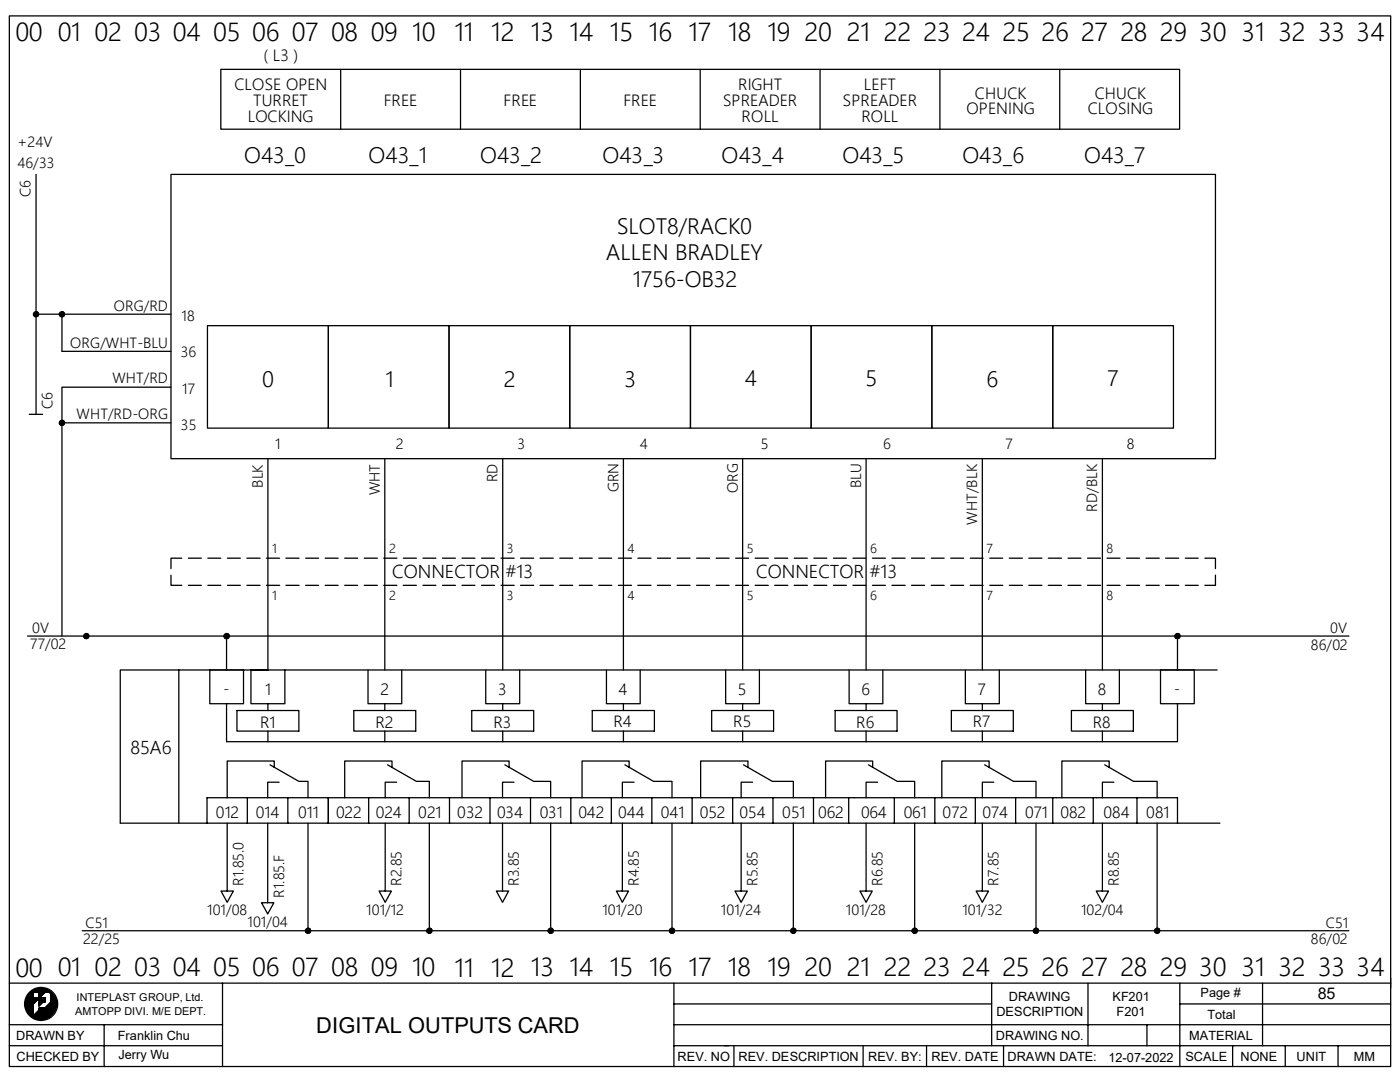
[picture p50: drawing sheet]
<svg xmlns="http://www.w3.org/2000/svg" width="279mm" height="216mm" viewBox="0 0 279 216" stroke-linecap="round" stroke-linejoin="round" font-family="sans-serif">
<defs><g id="words">
<g font-size="5.1">
<text x="3.1" y="8.2">00</text>
<text x="11.5" y="8.2">01 02 03 04 05 06 07 08 09</text>
<text x="82.3" y="8.3">10</text>
<text x="90.7" y="8.3">11</text>
<text x="98.1" y="8.3">12</text>
<text x="106" y="8.2">13</text>
<text x="113.6" y="8.3">14</text>
<text x="121.7" y="8.2">15 16</text>
<text x="137.4" y="8.3">17</text>
<text x="145.3" y="8.2">18 19 20</text>
<text x="169" y="8.3">21</text>
<text x="176.4" y="8.2">22 23 24 25 26 27 28 29 30 31 32 33 34</text>
<text x="3.1" y="194.9">00</text>
<text x="11.5" y="194.8">01 02 03 04</text>
<text x="42.5" y="194.8">05 06 07 08 09 10</text>
<text x="90.7" y="194.9">11 12</text>
<text x="106" y="194.8">13</text>
<text x="113.6" y="194.8">14 15 16 17 18 19</text>
<text x="160.6" y="194.8">20</text>
<text x="169" y="194.8">21 22</text>
<text x="184.3" y="194.8">23</text>
<text x="192" y="194.8">24</text>
<text x="200.1" y="194.8">25 26</text>
<text x="215.8" y="194.8">27</text>
<text x="223.6" y="194.8">28 29 30</text>
<text x="247.8" y="194.8">31</text>
<text x="255.1" y="194.8">32 33 34</text>
</g>
<g font-size="4.4">
<text x="48.7" y="32.4">O43_0</text>
<text x="73.5" y="32.5">O43_1</text>
<text x="95.8" y="32.4">O43_2</text>
<text x="120.3" y="32.4">O43_3</text>
<text x="144" y="32.4">O43_4</text>
<text x="168.1" y="32.4">O43_5</text>
<text x="192.1" y="32.4">O43_6</text>
<text x="216.4" y="32.4">O43_7</text>
<text x="123.1" y="46.7">SLOT8/RACK0</text>
<text x="121" y="51.9">ALLEN BRADLEY</text>
<text x="126.3" y="57.2">1756-OB32</text>
<text x="52.3" y="77.1">0</text>
<text x="76.9" y="77.1">1</text>
<text x="100.6" y="77.1">2</text>
<text x="124.6" y="77.1">3</text>
<text x="148.6" y="77">4</text>
<text x="172.7" y="77">5</text>
<text x="196.8" y="77.1">6</text>
<text x="221" y="77">7</text>
<text x="63.1" y="206">DIGITAL OUTPUTS CARD</text>
</g>
<g font-size="3.6">
<text x="78.3" y="115.4">CONNECTOR #13</text>
<text x="150.9" y="115.4">CONNECTOR #13</text>
<text x="26" y="150.5">85A6</text>
</g>
<g font-size="3.2">
<text x="46.8" y="18">CLOSE OPEN</text>
<text x="52.6" y="12.2">( L3 )</text>
<text x="147.3" y="18">RIGHT</text>
<text x="172.4" y="18">LEFT</text>
<text x="50.5" y="21.1">TURRET</text>
<text x="76.6" y="21.1">FREE</text>
<text x="100.5" y="21.1">FREE</text>
<text x="124.4" y="21.1">FREE</text>
<text x="144.3" y="21.1">SPREADER</text>
<text x="168.2" y="21.1">SPREADER</text>
<text x="192.9" y="22.8">OPENING</text>
<text x="194.6" y="19.7">CHUCK</text>
<text x="217.1" y="22.8">CLOSING</text>
<text x="218.5" y="19.7">CHUCK</text>
<text x="49.4" y="24.3">LOCKING</text>
<text x="148" y="24.3">ROLL</text>
<text x="171.9" y="24.3">ROLL</text>
<text x="52.9" y="138.6">1</text>
<text x="75.9" y="138.6">2</text>
<text x="99.4" y="138.6">3</text>
<text x="123.4" y="138.6">4</text>
<text x="147.3" y="138.6">5</text>
<text x="171.9" y="138.6">6</text>
<text x="195.2" y="138.6">7</text>
<text x="219.1" y="138.6">8</text>
<text x="51.9" y="145.2">R1</text>
<text x="74.9" y="145.2">R2</text>
<text x="98.5" y="145.2">R3</text>
<text x="122.4" y="145.2">R4</text>
<text x="146.3" y="145.2">R5</text>
<text x="170.9" y="145.2">R6</text>
<text x="194.1" y="145.2">R7</text>
<text x="218.1" y="145.2">R8</text>
<text x="43.1" y="163.2">012</text>
<text x="51.1" y="163.2">014</text>
<text x="59.5" y="163.2">011</text>
<text x="67.1" y="163.2">022</text>
<text x="75" y="163.2">024</text>
<text x="83.5" y="163.2">021</text>
<text x="91.3" y="163.2">032</text>
<text x="99.2" y="163.2">034</text>
<text x="107.7" y="163.2">031</text>
<text x="115.5" y="163.2">042</text>
<text x="123.4" y="163.2">044</text>
<text x="131.9" y="163.2">041</text>
<text x="139.6" y="163.2">052</text>
<text x="147.6" y="163.2">054</text>
<text x="156.1" y="163.2">051</text>
<text x="163.3" y="163.2">062</text>
<text x="171.8" y="163.2">064</text>
<text x="180.3" y="163.2">061</text>
<text x="188.1" y="163.2">072</text>
<text x="196.1" y="163.2">074</text>
<text x="204.6" y="163.2">071</text>
<text x="211.6" y="163.2">082</text>
<text x="220.3" y="163.2">084</text>
<text x="228.8" y="163.2">081</text>
<text x="263" y="199.4">85</text>
</g>
<g font-size="2.9">
<text x="3.5" y="29.3">+24V</text>
<text x="3.5" y="33.6">46/33</text>
<text x="6.1" y="39.3" transform="rotate(-90 6.1 39.3)">C6</text>
<text x="22.7" y="62">ORG/RD</text>
<text x="36.2" y="64">18</text>
<text x="14" y="69.4">ORG/WHT-BLU</text>
<text x="36.1" y="71.3">36</text>
<text x="22.4" y="76.5">WHT/RD</text>
<text x="10.5" y="81.7" transform="rotate(-90 10.5 81.7)">C6</text>
<text x="15.3" y="83.7">WHT/RD-ORG</text>
<text x="36.4" y="78.5">17</text>
<text x="36.1" y="85.8">35</text>
<text x="54.9" y="89.5">1</text>
<text x="79" y="89.5">2</text>
<text x="103.3" y="89.5">3</text>
<text x="127.7" y="89.5">4</text>
<text x="151.9" y="89.5">5</text>
<text x="176.2" y="89.5">6</text>
<text x="200.7" y="89.5">7</text>
<text x="224.9" y="89.5">8</text>
<text x="52.5" y="97.3" transform="rotate(-90 52.5 97.3)">BLK</text>
<text x="75.8" y="98.8" transform="rotate(-90 75.8 98.8)">WHT</text>
<text x="99.3" y="96.2" transform="rotate(-90 99.3 96.2)">RD</text>
<text x="123.4" y="98.2" transform="rotate(-90 123.4 98.2)">GRN</text>
<text x="147.2" y="98.4" transform="rotate(-90 147.2 98.4)">ORG</text>
<text x="171.8" y="97.4" transform="rotate(-90 171.8 97.4)">BLU</text>
<text x="195" y="104.7" transform="rotate(-90 195 104.7)">WHT/BLK</text>
<text x="219" y="102.1" transform="rotate(-90 219 102.1)">RD/BLK</text>
<text x="6" y="129.5">77/02</text>
<text x="6.4" y="126.3">0V</text>
<text x="261.6" y="129.6">86/02</text>
<text x="265.5" y="126.3">0V</text>
<text x="44.6" y="138.4">-</text>
<text x="234.3" y="138.4">-</text>
<text x="48.6" y="176.8" transform="rotate(-90 48.6 176.8)">R1.85.0</text>
<text x="56.7" y="179.1" transform="rotate(-90 56.7 179.1)">R1.85.F</text>
<text x="80.1" y="176.8" transform="rotate(-90 80.1 176.8)">R2.85</text>
<text x="103.5" y="176.8" transform="rotate(-90 103.5 176.8)">R3.85</text>
<text x="127.5" y="176.8" transform="rotate(-90 127.5 176.8)">R4.85</text>
<text x="151.2" y="176.8" transform="rotate(-90 151.2 176.8)">R5.85</text>
<text x="176.1" y="176.8" transform="rotate(-90 176.1 176.8)">R6.85</text>
<text x="199.3" y="176.8" transform="rotate(-90 199.3 176.8)">R7.85</text>
<text x="223.3" y="176.8" transform="rotate(-90 223.3 176.8)">R8.85</text>
<text x="17.1" y="185.1">C51</text>
<text x="41.4" y="182.7">101/08</text>
<text x="49.4" y="185">101/04</text>
<text x="73.1" y="182.7">101/12</text>
<text x="120.2" y="182.7">101/20</text>
<text x="143.9" y="182.7">101/24</text>
<text x="168.8" y="182.7">101/28</text>
<text x="192.1" y="182.7">101/32</text>
<text x="215.8" y="182.7">102/04</text>
<text x="264.6" y="185.1">C51</text>
<text x="16.6" y="188.3">22/25</text>
<text x="261.6" y="188.4">86/02</text>
</g>
<g font-size="2.5">
<text x="54.3" y="110.3">1</text>
<text x="77.6" y="110.3">2</text>
<text x="101.2" y="110.3">3</text>
<text x="125.2" y="110.3">4</text>
<text x="149.1" y="110.3">5</text>
<text x="173.7" y="110.3">6</text>
<text x="196.9" y="110.3">7</text>
<text x="220.9" y="110.3">8</text>
<text x="54.3" y="119.7">1</text>
<text x="77.6" y="119.7">2</text>
<text x="101.2" y="119.7">3</text>
<text x="125.2" y="119.7">4</text>
<text x="149.1" y="119.7">5</text>
<text x="173.7" y="119.7">6</text>
<text x="196.9" y="119.7">7</text>
<text x="220.9" y="119.7">8</text>
<text x="198.8" y="202.8">DESCRIPTION</text>
<text x="201.3" y="199.7">DRAWING</text>
<text x="222" y="199.7">KF201</text>
<text x="222.8" y="202.7">F201</text>
<text x="239.6" y="198.9">Page #</text>
<text x="241" y="203.3">Total</text>
<text x="3.2" y="207.5">DRAWN BY</text>
<text x="23.5" y="207.5">Franklin Chu</text>
<text x="198.8" y="207.5">DRAWING NO.</text>
<text x="237.3" y="207.5">MATERIAL</text>
<text x="3.3" y="211.6">CHECKED BY</text>
<text x="23.6" y="211.4">Jerry Wu</text>
<text x="135.2" y="211.6">REV. NO REV. DESCRIPTION</text>
<text x="173.2" y="211.6">REV. BY:</text>
<text x="185.9" y="211.6">REV. DATE</text>
<text x="201.1" y="211.6">DRAWN DATE:</text>
<text x="221.2" y="211.9">12-07-2022</text>
<text x="236.6" y="211.6">SCALE</text>
<text x="247.6" y="211.6">NONE</text>
<text x="258.7" y="211.6">UNIT</text>
<text x="270.2" y="211.6">MM</text>
</g>
<g font-size="2.2">
<text x="15" y="202.4">AMTOPP DIVI. M/E DEPT.</text>
<text x="15.3" y="199.8">INTEPLAST GROUP, Ltd.</text>
</g>
</g></defs>
<g fill="none" stroke="#000" stroke-width=".25">
<path d="M1.9 3.2h275.6v209.6h-275.6zM44.1 13.8h191.3v12h-191.3zM68 13.8v12M91.9 13.8v12M115.8 13.8v12M139.7 13.8v12M163.7 13.8v12M187.6 13.8v12M211.5 13.8v12M7.2 34.8v47.9M34.1 34.8h208.5v56.7h-208.5zM7.1 62.2l-.4 .5"/>
<path d="M7.2 62.7h26.9M7.3 62.2l-.6 .6M7.5 62.3l-.8 .6M7.5 62.3l-.7 .8M7.6 62.4l-.7 .8M7.6 63l-.1 .2M7.7 62.6l-.7 .6M7.7 62.7l-.5 .5M12.3 62.2l-.4 .5M12.4 62.7v7.4h21.7M12.5 62.2l-.6 .6M12.6 62.3l-.7 .6"/>
<path d="M12.7 62.3l-.7 .8M12.8 62.4l-.7 .8M12.8 63l-.2 .2M12.9 62.6l-.7 .6M12.9 62.7l-.5 .5M34.1 77.3h-21.7v49.6M41.4 65h24.1v20.4h-24.1zM65.5 65h24.1v20.4h-24.1zM89.6 65h24.1v20.4h-24.1zM113.7 65h24.1v20.4h-24.1zM137.8 65h24.1v20.4h-24.1zM161.9 65h24.1v20.4h-24.1z"/>
<path d="M186 65h24.1v20.4h-24.1zM210.1 65h24.1v20.4h-24.1zM5.8 82.7h2.7M12.3 83.9l-.4 .4M12.4 84.4h21.7M12.5 83.9l-.6 .6M12.6 83.9l-.7 .7M12.7 84l-.7 .7M12.8 84.1l-.7 .7M12.8 84.6l-.2 .2M12.9 84.2l-.7 .7M12.9 84.4l-.5 .5"/>
<path d="M53.5 91.5v42.2h-3.4v6.7h3.4M76.8 91.5v42.2M100.3 91.5v42.2M124.4 91.5v42.2M148.2 91.5v42.2M172.8 91.5v42.2M196 91.5v42.2M220 91.5v42.2M34.1 114.8v2h2.2M36.3 111.4h-2.2v2.1M37.6 111.4h2.6M37.6 116.8h2.6"/>
<path d="M41.5 111.4h2.6M41.5 116.8h2.6M45.4 111.4h2.6M45.4 116.8h2.6M49.3 111.4h2.6M49.3 116.8h2.6M53.2 111.4h2.6M53.2 116.8h2.6M57.1 111.4h2.6M57.1 116.8h2.6M61 111.4h2.6M61 116.8h2.6"/>
<path d="M64.9 111.4h2.6M64.9 116.8h2.6M68.8 111.4h2.6M68.8 116.8h2.6M72.7 111.4h2.6M72.7 116.8h2.6M76.6 111.4h2.6M76.6 116.8h2.6M80.5 111.4h2.6M80.5 116.8h2.6M84.4 111.4h2.6M84.4 116.8h2.6"/>
<path d="M88.3 111.4h2.6M88.3 116.8h2.6M92.2 111.4h2.6M92.2 116.8h2.6M96.1 111.4h2.6M96.1 116.8h2.6M100 111.4h2.6M100 116.8h2.6M103.9 111.4h2.6M103.9 116.8h2.6M107.8 111.4h2.6M107.8 116.8h2.6"/>
<path d="M111.7 111.4h2.6M111.7 116.8h2.6M115.6 111.4h2.6M115.6 116.8h2.6M119.5 111.4h2.6M119.5 116.8h2.6M123.4 111.4h2.6M123.4 116.8h2.6M127.3 111.4h2.6M127.3 116.8h2.6M131.2 111.4h2.6M131.2 116.8h2.6"/>
<path d="M135.1 111.4h2.6M135.1 116.8h2.6M139 111.4h2.6M139 116.8h2.6M142.9 111.4h2.6M142.9 116.8h2.6M146.8 111.4h2.6M146.8 116.8h2.6M150.7 111.4h2.6M150.7 116.8h2.6M154.6 111.4h2.6M154.6 116.8h2.6"/>
<path d="M158.5 111.4h2.6M158.5 116.8h2.6M162.4 111.4h2.6M162.4 116.8h2.6M166.3 111.4h2.6M166.3 116.8h2.6M170.2 111.4h2.6M170.2 116.8h2.6M174.1 111.4h2.6M174.1 116.8h2.6M178 111.4h2.6M178 116.8h2.6"/>
<path d="M181.9 111.4h2.6M181.9 116.8h2.6M185.8 111.4h2.6M185.8 116.8h2.6M189.7 111.4h2.6M189.7 116.8h2.6M193.6 111.4h2.6M193.6 116.8h2.6M197.5 111.4h2.6M197.5 116.8h2.6M201.4 111.4h2.6M201.4 116.8h2.6"/>
<path d="M205.3 111.4h2.6M205.3 116.8h2.6M209.2 111.4h2.6M209.2 116.8h2.6M213.1 111.4h2.6M213.1 116.8h2.6M217 111.4h2.6M217 116.8h2.6M220.9 111.4h2.6M220.9 116.8h2.6M224.8 111.4h2.6M224.8 116.8h2.6"/>
<path d="M228.7 111.4h2.7M228.7 116.8h2.7M232.6 111.4h2.6M232.6 116.8h2.6M236.6 111.4h2.5M236.6 116.8h2.5M240.5 111.4h2.1v2.1M242.6 114.8v2h-2.1M5.5 126.9h263.7M17.1 126.4l-.4 .5M17.3 126.4l-.6 .6M17.5 126.5l-.7 .7"/>
<path d="M17.6 126.5l-.8 .8M17.7 126.7l-.8 .7M17.7 127.2l-.2 .2M17.7 126.8l-.6 .6M17.7 127l-.5 .5M35.7 133.7v30.6M41.9 133.7h6.7v6.7h-6.7zM45.2 126.4l-.5 .5M45.2 126.9v6.8M45.3 126.4l-.6 .6M45.5 126.5l-.7 .7M45.6 126.5l-.8 .8"/>
<path d="M45.7 126.7l-.7 .7M45.7 127.2l-.2 .2M45.7 126.8l-.6 .6M45.8 127l-.5 .5M56.9 133.7v6.7h-3.4M73.4 133.7v6.7h3.4M80.2 133.7v6.7h-3.4M96.9 133.7v6.7h3.4M103.7 133.7v6.7h-3.4M121 133.7v6.7h3.4M127.8 133.7v6.7h-3.4M144.8 133.7v6.7h3.4"/>
<path d="M151.6 133.7v6.7h-3.4M169.5 133.7v6.7h3.3M176.2 133.7v6.7h-3.4M192.7 133.7v6.7h3.3M199.4 133.7v6.7h-3.4M216.7 133.7v6.7h3.3M223.4 133.7v6.7h-3.4M231.6 133.7h6.7v6.7h-6.7zM234.9 126.4l-.4 .5M235 126.9v6.8M235.1 126.4l-.6 .6M235.2 126.5l-.7 .7"/>
<path d="M235.3 126.5l-.7 .8M235.4 126.7l-.7 .7M235.4 127.2l-.2 .2M235.5 126.8l-.7 .6M235.5 127l-.5 .5M242.9 133.7h-218.9v30.6h219.5M47.3 141.8h12.3v4.1h-12.3zM49.4 159.2h8v5.1M53.5 140.4v1.4M53.5 145.9v2.1M53.9 152.6l5.7 3.3h1.9v3.3M54.7 153.1v-1.3h-9.4v7.4"/>
<path d="M55.7 156.1h-2.3v3.1M57.4 159.2h8.1M65.5 159.2h8.1v5.1M65.5 159.2v5.1M70.6 141.8h12.4v4.1h-12.4zM73.6 159.2h8.1v5.1M76.8 140.4v1.4M76.8 145.9v2.1M77.3 152.6l5.8 3.3h2.6v3.3M78.2 153.1v-1.3h-9.4v7.4M79.2 156.1h-2.3v3.1M81.7 159.2h8"/>
<path d="M89.7 159.2h8.1v5.1M89.7 159.2v5.1M94.1 141.8h12.4v4.1h-12.4zM97.8 159.2h8.1v5.1M100.3 140.4v1.4M100.3 145.9v2.1M100.8 152.6l5.7 3.3h3.4v3.3M101.6 153.1v-1.3h-9.4v7.4M102.6 156.1h-2.3v3.1M105.9 159.2h8M113.9 159.2h8.1v5.1M113.9 159.2v5.1"/>
<path d="M118.2 141.8h12.4v4.1h-12.4zM122 159.2h8.1v5.1M124.4 140.4v1.4M124.4 145.9v2.1M124.7 152.6l5.7 3.3h3.7v3.3M125.6 153.1v-1.3h-9.4v7.4M126.5 156.1h-2.3v3.1M130.1 159.2h8M138.1 159.2h8.1v5.1M138.1 159.2v5.1M142 141.8h12.4v4.1h-12.4zM146.2 159.2h8.1v5.1"/>
<path d="M148.2 140.4v1.4M148.2 145.9v2.1M148.4 152.6l5.7 3.3h4.2v3.3M149.3 153.1v-1.3h-9.5v7.4M150.2 156.1h-2.3v3.1M154.3 159.2h24.2v5.1M162.3 159.2v5.1M166.7 141.8h12.3v4.1h-12.3zM169.4 159.2v5.1M172.8 140.4v1.4M172.8 145.9v2.1M173.3 152.6l5.8 3.3h3.4v3.3"/>
<path d="M174.2 153.1v-1.3h-9.4v7.4M175.1 156.1h-2.3v3.1M178.5 159.2h8.1M186.6 159.2h8v5.1M186.6 159.2v5.1M189.9 141.8h12.3v4.1h-12.3zM194.6 159.2h8.1v5.1M196 140.4v1.4M196 145.9v2.1M196.5 152.6l5.8 3.3h4.5v3.3M197.4 153.1v-1.3h-9.4v7.4M198.3 156.1h-2.3v3.1"/>
<path d="M202.7 159.2h24.2v5.1M210.1 159.2v5.1M213.8 141.8h12.4v4.1h-12.4zM218.2 159.2v5.1M220 140.4v1.4M220 145.9v2.1M220.5 152.6l5.7 3.3h4.7v3.3M221.4 153.1v-1.3h-9.5v7.4M222.3 156.1h-2.3v3.1M226.9 159.2h8.1v5.1M235 140.4v7.6h-189.8v-7.6M41.3 164.3v-5.1h8.1v5.1"/>
<path d="M45.3 164.3v13.5h-1.2l1.2 2.2 1.3-2.2h-1.3M53.4 164.3v15.8h-1.2l1.2 2.3 1.3-2.3h-1.3M61.5 164.3v21.4M76.9 164.3v13.5h-1.3l1.3 2.2 1.2-2.2h-1.2M85.7 164.3v21.4M100.3 164.3v13.5h-1.2l1.2 2.2 1.2-2.2h-1.2M109.9 164.3v21.4M124.2 164.3v13.5h-1.2l1.2 2.2 1.2-2.2h-1.2M134.1 164.3v21.4M147.9 164.3v13.5h-1.2l1.2 2.2 1.2-2.2h-1.2M158.3 164.3v21.4M172.8 164.3v13.5h-1.2l1.2 2.2 1.3-2.2h-1.3"/>
<path d="M182.5 164.3v21.4M196 164.3v13.5h-1.2l1.2 2.2 1.3-2.2h-1.3M206.8 164.3v21.4M220 164.3v13.5h-1.2l1.2 2.2 1.2-2.2h-1.2M230.9 164.3v21.4M1.9 196.2h275.6M6.2 198l-.4 .4M6.5 197.8l-.9 .8M6.6 198.1l-1.4 1.4M6.6 198.2l-1.4 1.4M6.6 198.2l-1.4 1.5M6.6 198.3l-1.4 1.5"/>
<path d="M6.6 198.3l-1.4 1.6M6.6 198.4l-1.4 1.5M6.6 198.6l-1.5 1.6M6.6 198.7l-1.5 1.5M6.6 198.8l-1.5 1.5M6.6 198.8l-1.5 1.6M6.6 198.9l-1.5 1.5 1.5-1.4M6.6 199l-1.5 1.6M6.6 199.1l-1.5 1.5M6.6 199.2l-1.5 1.5M6.7 197.7l-1.2 1.1M6.8 199.2l-1.6 1.6"/>
<path d="M6.8 197.6l-1.3 1.4M6.9 199.2l-1.7 1.7M6.9 197.5l-1.5 1.6M7 199.2l-1.8 1.8M7.1 197.5l-1.8 1.7M7.1 199.2l-1.9 1.9M7.2 197.4l-1.9 1.9M7.2 198l.8-.7-.8 .7M7.2 199.2l-2 1.9M7.2 199.2l-2 2M7.3 197.4l-2.1 2M7.3 199.2l-2.1 2.1"/>
<path d="M7.4 197.4l-.7 .6M7.4 199.2l-2.1 2.1 2.2-2.1M7.5 197.4l-.7 .6M7.5 197.3l-.6 .7M7.5 199.2l-2.2 2.2M7.6 199.2l-2.3 2.3M7.6 197.3l-.7 .7M7.7 197.3l-.7 .7M7.8 199.1l1.6-1.6-4.1 4M7.8 197.3l-.7 .7M7.8 198.6l1.3-1.2-1.3 1.3M7.8 197.8v1.3h-1.3"/>
<path d="M7.9 197.3l-.8 .7M7.9 199.1v.1M8 199.2l-.2 .1M8 199.1l-.2 .2M8.1 197.3l-.8 .7M8.1 199.1l-.3 .3 .3-.2M8.2 197.2l-.8 .8M8.2 199.1l-.4 .4M8.2 197.2l-.7 .8M8.2 199.2l-.4 .4M8.3 197.3l-.8 .7M8.3 199.1l-.5 .5 .5-.4"/>
<path d="M8.4 197.3l-.8 .7M8.4 199.1l-.6 .6M8.4 197.3l-.7 .7M8.4 199.2l-.6 .6M8.5 197.3l-.8 .7M8.5 199.1l-.7 .8M8.6 199.2l-.8 .7M8.6 199.1l-.8 .8M8.6 197.3l-.8 .8M8.6 199.2l-.8 .8M8.7 197.3l-.9 .9M8.7 199.1l-.9 1"/>
<path d="M8.8 199.1l-1 1 1-.9M8.8 197.3l-1 1M8.9 199.1l-1.1 1.1M8.9 197.3l-1.1 1.1M8.9 199.1l-1.1 1.1 1.1-1M8.9 197.4l-1.1 1.1 1.2-1.1M9 199.4l-1.2 1.2M9 199.5l-1.2 1.2M9 199.7l-.3 .2M9 199.9h-.2M9 199.1l-1.2 1.2 1.2-1.1M9 199.1l-1.2 1.3 1.2-1.2"/>
<path d="M9 199.2l-1.2 1.2 1.2-1.1M9 199.3l-1.2 1.2 1.2-1.1M9 199.3l-1.2 1.3M9 199.4l-1.2 1.3M9 199.5l-.4 .4M9 199.7l-.2 .2 .2-.3-.3 .3M9 199.8v.1M9 199.1h-1.2v1.6l.8-.8M9 199.1v.8h-.4M9.1 197.4l-1.3 1.4M9.3 197.4l-1.5 1.5M9.3 197.4l-1.5 1.6"/>
<path d="M9.4 197.5l-4 4.1 2.3-2.4M9.5 197.5l-.5 .5M9.6 197.6l-.5 .4M9.7 198l.2-.2-.2 .2M9.7 197.6l-.5 .4M9.7 197.7l-.4 .3M9.7 197.7l-.3 .3M9.8 197.7l-.4 .3M9.8 197.7l-.3 .3M9.8 198l.2-.1-.1 .1M9.9 197.9l.3 .3M9.9 197.7l-.3 .3"/>
<path d="M10 197.8l-.2 .2M10 198.1l.2-.1-.2 .2M10.1 197.9l-.2 .2 .2-.1M10.1 199.9l.9-.8-4.1 4.1M10.2 198l-.1 .2 .2-.1M10.3 198.2v1.7l-1.3 1.3h-1.2v.4l-1.3 1.2M10.3 198.1l-.2 .2M10.3 198.1l-.2 .3M10.4 198.2l-.3 .2M10.4 198.2l-.3 .4M10.5 198.3l-.4 .4M10.5 198.3l-.4 .5"/>
<path d="M10.6 198.4l-.5 .4M10.6 198.4l-.5 .5M10.6 198.5l-.5 .5M10.7 198.5l-.6 .6 .6-.6M10.7 198.6l-.6 .6M10.8 198.6l-.7 .6M10.8 198.7l-.7 .6M10.8 198.7l-.7 .7M10.8 198.8l-.7 .7M10.9 198.8l-.8 .8M10.9 198.9l-.8 .7M10.9 198.9l-.8 .8"/>
<path d="M11 199l-.9 .8M11 199l-.9 .9M11 199.1l-4 4.1M11 199.2l-3.9 4M11.1 199.3l-3.9 3.9M11.1 199.4l-3.9 3.8M11.1 199.4l-3.8 3.9M11.1 199.5l-3.7 3.8 3.8-3.7M11.2 199.7l-3.6 3.6M11.2 199.8l-3.6 3.6M11.2 199.8l-3.5 3.6M11.2 199.9l-3.5 3.5"/>
<path d="M11.3 199.9l-3.5 3.5M16.4 185.7h252.8M44.4 196.2v8.3M61.4 185.2l-.4 .5M61.6 185.2l-.6 .6M61.7 185.3l-.7 .7M61.8 185.3l-.7 .8M61.9 185.4l-.7 .7M61.9 186l-.2 .2M62 185.5l-.7 .7M62 185.7l-.5 .5M85.6 185.2l-.4 .5"/>
<path d="M85.8 185.2l-.6 .6M85.9 185.3l-.7 .7M86.1 185.3l-.8 .8M86.1 185.4l-.7 .7M86.1 186l-.2 .2M86.2 185.5l-.7 .7M86.2 185.7l-.5 .5M109.9 185.2l-.5 .5M110 185.2l-.6 .6M110.2 185.3l-.8 .7M110.2 185.3l-.7 .8M110.3 185.4l-.7 .7"/>
<path d="M110.4 186l-.2 .2M110.4 185.5l-.7 .7M110.4 185.7l-.5 .5M134 185.2l-.4 .5M134.2 185.2l-.6 .6M134.4 185.3l-.8 .7M134.5 185.3l-.8 .8M134.5 196.2v16.6M134.5 185.4l-.7 .7M134.6 186l-.2 .2M134.6 185.5l-.7 .7M134.6 185.7l-.5 .5"/>
<path d="M158.2 185.2l-.4 .5M158.4 185.2l-.6 .6M158.6 185.3l-.7 .7M158.7 185.3l-.8 .8M158.7 185.4l-.7 .7M158.7 186l-.1 .2M158.8 185.5l-.6 .7M158.8 185.7l-.5 .5M182.5 185.2l-.5 .5M182.6 185.2l-.6 .6M182.8 185.3l-.7 .7M182.9 185.3l-.7 .8"/>
<path d="M183 185.4l-.8 .7M183 186l-.2 .2M183 185.5l-.6 .7M183 185.7l-.5 .5M197.9 196.2v12.5M206.7 185.2l-.5 .5M206.8 185.2l-.6 .6M207 185.3l-.7 .7M207.1 185.3l-.7 .8M207.2 185.4l-.7 .7M207.2 186l-.2 .2M207.2 185.5l-.6 .7"/>
<path d="M207.3 185.7l-.5 .5M217.1 196.2v12.5M230.9 185.2l-.5 .5M231.1 185.2l-.7 .6M231.2 185.3l-.7 .7M231.3 185.3l-.8 .8M231.4 185.4l-.7 .7M231.4 186l-.2 .2M231.4 185.5l-.6 .7M231.5 185.7l-.5 .5M235.5 196.2v16.6M252 196.2v12.5"/>
<path d="M277.5 195.2v1.9M1.9 204.5h42.5M1.9 208.7h42.5M5.1 200l1.5-1.5-1.5 1.6M6.6 200.4l-1.2 1.3M6.6 200.5l-1.1 1.3M6.6 200.7l-1.1 1.1M6.6 200.7l-1.1 1.2M6.6 200.9l-1 1.1M6.6 201l-1 1M6.6 201.1l-.9 1M6.6 201.2l-.9 .9 .9-.8"/>
<path d="M6.6 201.3l-.8 .9M6.6 201.4l-.8 .9M6.6 201.6l-.7 .8M6.6 201.7l-.7 .7M6.6 201.9l-.6 .6M6.6 202l-.5 .6M6.6 202.1l-.5 .5M6.6 200.4l-1.2 1.2M6.6 201.5l-.8 .8M6.6 201.8l-.6 .6M6.6 201.8l-.6 .7M6.6 201.9l-.5 .7"/>
<path d="M6.6 202.1l-.4 .5M6.6 202.2l-.4 .5 .4-.4M6.6 202.4l-.3 .3M6.6 202.4l-.3 .4M6.6 202.6l-.2 .2M7.5 203.3l3.7-3.7-3.7 3.7M7.8 201.1h.1M7.9 201.1l-.1 .1M8 201.1l-.2 .2M8.2 201.1l-.4 .4M8.3 201.1l-1.9 1.8M8.3 201.1l-1.8 1.8"/>
<path d="M8.4 201.1l-1.8 1.8 1.9-1.8M8.6 201.1l-2 1.9M8.7 201.1l-2 1.9M8.7 201.1l-1.9 2M8.8 201.1l-2 2M8.9 201.1l-2 2M10.7 202.1l-.7 .7M10.8 201.9l-1 1M10.9 201.8l-1.2 1.2M11 201.6l-1.5 1.5M11 201.5l-1.6 1.7M11.1 201.3l-1.9 1.9"/>
<path d="M11.1 201.4l-1.8 1.8M11.1 201.2l-2 2.1M11.2 201l-2.3 2.3M11.2 201.1l-2.2 2.2M11.2 200.8l-2.6 2.6M11.2 200.8l-2.5 2.6M11.2 200.9l-2.4 2.4M11.3 200l-3.4 3.4M11.3 200.1l-3.4 3.3M11.3 200.1l-3.3 3.3M11.3 200.2l-3.3 3.2M11.3 200.3l-3.2 3.1"/>
<path d="M11.3 200.3l-3.1 3.1 3.1-3M11.3 200.4l-3 3M11.3 200.5l-2.9 2.9M11.3 200.6l-2.8 2.8M11.3 200.7l-2.7 2.7M20.8 204.5v8.3M44.4 204.5v8.3M134.5 204.5h143M134.5 208.7h143M134.5 200.3h63.4M146.5 208.7v4.1M172.3 208.7v4.1"/>
<path d="M184.9 208.7v4.1M200.3 208.7v4.1M228.9 204.5v4.2M235.5 200.3h42M246 208.7v4.1M256.5 208.7v4.1M267 208.7v4.1"/>
<circle cx="7.2" cy="62.7" r=".51"/>
<circle cx="12.4" cy="62.7" r=".51"/>
<circle cx="12.4" cy="84.4" r=".51"/>
<circle cx="17.2" cy="126.9" r=".51"/>
<circle cx="45.2" cy="126.9" r=".51"/>
<circle cx="235" cy="126.9" r=".51"/>
<circle cx="61.5" cy="185.7" r=".51"/>
<circle cx="85.7" cy="185.7" r=".51"/>
<circle cx="109.9" cy="185.7" r=".51"/>
<circle cx="134.1" cy="185.7" r=".51"/>
<circle cx="158.3" cy="185.7" r=".51"/>
<circle cx="182.5" cy="185.7" r=".51"/>
<circle cx="206.8" cy="185.7" r=".51"/>
<circle cx="230.9" cy="185.7" r=".51"/>
<circle cx="8.2" cy="200.3" r="3.3"/>
</g>
<use href="#words"/>
</svg>
